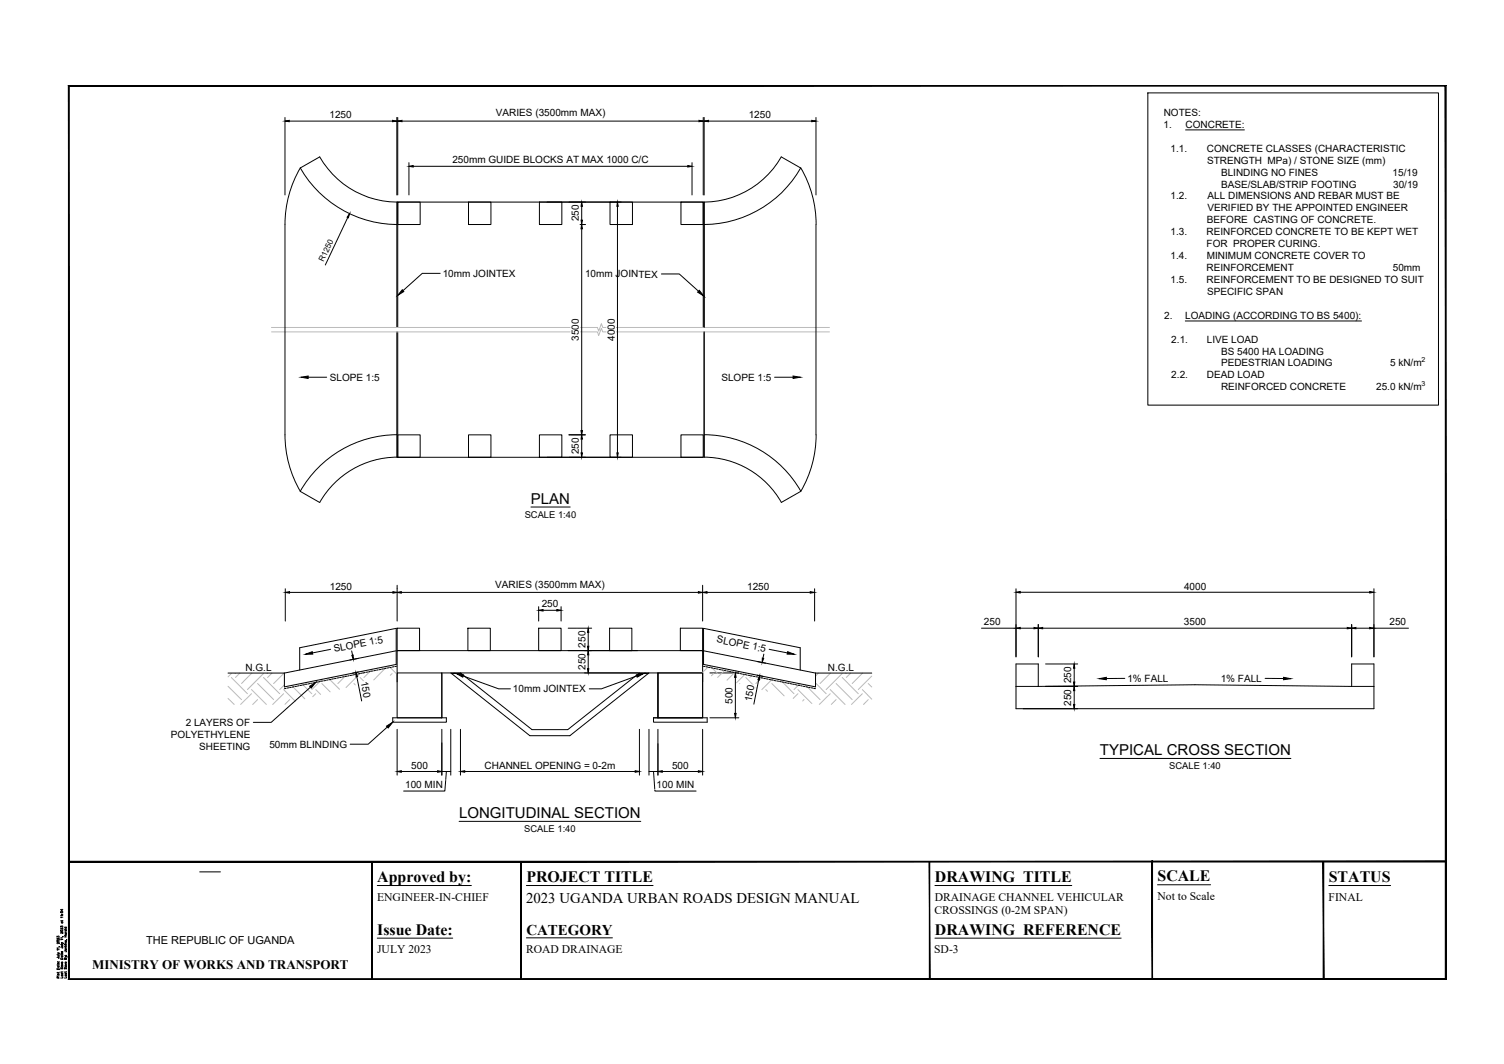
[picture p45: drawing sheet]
<svg xmlns="http://www.w3.org/2000/svg" width="420mm" height="297mm" viewBox="0 0 420 297" stroke-linecap="round" stroke-linejoin="round" font-family="sans-serif">
<defs><g id="words">
<g font-size="4.4">
<text x="105.4" y="246.2">Approved by:</text>
<text x="147.1" y="246.2">PROJECT TITLE</text>
<text x="261.2" y="246.2">DRAWING TITLE</text>
<text x="323.4" y="246">SCALE</text>
<text x="371.2" y="246.2">STATUS</text>
<text x="105.4" y="260.9">Issue Date:</text>
<text x="261.2" y="260.9">DRAWING REFERENCE</text>
</g>
<g font-size="4.2">
<text x="148.3" y="140.7">PLAN</text>
<text x="307.3" y="210.8">TYPICAL CROSS SECTION</text>
<text x="128.3" y="228.4">LONGITUDINAL SECTION</text>
<text x="147.1" y="260.9">CATEGORY</text>
</g>
<text font-size="4.1" x="147" y="252">2023 UGANDA URBAN ROADS DESIGN MANUAL</text>
<text font-size="3.6" x="25.7" y="270.5">MINISTRY OF WORKS AND TRANSPORT</text>
<g font-size="3.2">
<text x="105.4" y="251.4">ENGINEER-IN-CHIEF</text>
<text x="261.1" y="251.4">DRAINAGE CHANNEL VEHICULAR</text>
<text x="323.4" y="251.3">Not to Scale</text>
<text x="371.2" y="251.4">FINAL</text>
<text x="261.1" y="255.2">CROSSINGS (0-2M SPAN)</text>
<text x="105.4" y="266.1">JULY 2023</text>
<text x="147" y="266.1">ROAD DRAINAGE</text>
<text x="261" y="266.1">SD-3</text>
</g>
<text font-size="3.1" x="40.8" y="263.5">THE REPUBLIC OF UGANDA</text>
<g font-size="2.8">
<text x="92.1" y="33">1250</text>
<text x="138.5" y="32.5">VARIES (3500mm MAX)</text>
<text x="209.2" y="33">1250</text>
<text x="325" y="35.7">1.</text>
<text x="325.1" y="32.3">NOTES:</text>
<text x="331.2" y="35.7">CONCRETE:</text>
<text x="126.4" y="45.6">250mm GUIDE BLOCKS AT MAX 1000 C/C</text>
<text x="327" y="42.3">1.1.</text>
<text x="337.2" y="42.3">CONCRETE CLASSES (CHARACTERISTIC</text>
<text x="337.2" y="45.7">STRENGTH MPa) / STONE SIZE (mm)</text>
<text x="341.1" y="49">BLINDING NO FINES</text>
<text x="341.1" y="52.4">BASE/SLAB/STRIP FOOTING</text>
<text x="389" y="49">15/19</text>
<text x="389.2" y="52.4">30/19</text>
<text x="327" y="55.7">1.2.</text>
<text x="337.3" y="59">VERIFIED BY THE APPOINTED ENGINEER</text>
<text x="337.3" y="55.7">ALL DIMENSIONS AND REBAR MUST BE</text>
<text x="161.7" y="61.8" transform="rotate(-90 161.7 61.8)">250</text>
<text x="327" y="65.6">1.3.</text>
<text x="337.1" y="65.6">REINFORCED CONCRETE TO BE KEPT WET</text>
<text x="337.1" y="62.3">BEFORE CASTING OF CONCRETE.</text>
<text x="337.1" y="69">FOR PROPER CURING.</text>
<text x="123.7" y="77.3">10mm JOINTEX</text>
<text x="163.4" y="77.4">10mm JOINTEX</text>
<text x="327" y="72.3">1.4.</text>
<text x="337.1" y="75.7">REINFORCEMENT</text>
<text x="337.1" y="72.3">MINIMUM CONCRETE COVER TO</text>
<text x="389.1" y="75.7">50mm</text>
<text x="327" y="79">1.5.</text>
<text x="337.1" y="79">REINFORCEMENT TO BE DESIGNED TO SUIT</text>
<text x="337.2" y="82.3">SPECIFIC SPAN</text>
<text x="325.2" y="89">2.</text>
<text x="331.1" y="89">LOADING (ACCORDING TO BS 5400):</text>
<text x="161.7" y="95.2" transform="rotate(-90 161.7 95.2)">3500</text>
<text x="171.7" y="95.1" transform="rotate(-90 171.7 95.1)">4000</text>
<text x="327.2" y="95.7">2.1.</text>
<text x="337.1" y="95.7">LIVE LOAD</text>
<text x="341.1" y="99">BS 5400 HA LOADING</text>
<text x="92.1" y="106.3">SLOPE 1:5</text>
<text x="201.5" y="106.3">SLOPE 1:5</text>
<text x="327.2" y="105.6">2.2.</text>
<text x="337.1" y="105.6">DEAD LOAD</text>
<text x="341.1" y="102.3">PEDESTRIAN LOADING</text>
<text x="388.3" y="102.3">5 kN/m</text>
<text x="341.1" y="109">REINFORCED CONCRETE</text>
<text x="384.4" y="109">25.0 kN/m</text>
<text x="161.7" y="126.8" transform="rotate(-90 161.7 126.8)">250</text>
<text x="92.1" y="164.6">1250</text>
<text x="138.4" y="164">VARIES (3500mm MAX)</text>
<text x="208.7" y="164.6">1250</text>
<text x="330.8" y="164.6">4000</text>
<text x="151.3" y="169.6">250</text>
<text x="200.1" y="179.4" transform="rotate(11 200.1 179.4)">SLOPE 1:5</text>
<text x="274.9" y="174.6">250</text>
<text x="330.7" y="174.6">3500</text>
<text x="388.2" y="174.6">250</text>
<text x="93.4" y="182.1" transform="rotate(-11 93.4 182.1)">SLOPE 1:5</text>
<text x="163.5" y="180.8" transform="rotate(-90 163.5 180.8)">250</text>
<text x="68.6" y="187.4">N.G.L</text>
<text x="100.8" y="190.4" transform="rotate(78 100.8 190.4)">150</text>
<text x="163.5" y="187.1" transform="rotate(-90 163.5 187.1)">250</text>
<text x="231.3" y="187.4">N.G.L</text>
<text x="299.3" y="190.8" transform="rotate(-90 299.3 190.8)">250</text>
<text x="314.9" y="190.4" transform="rotate(-1 314.9 190.4)">1% FALL</text>
<text x="341" y="190.3">1% FALL</text>
<text x="143.3" y="193.3">10mm JOINTEX</text>
<text x="204.6" y="196.5" transform="rotate(-90 204.6 196.5)">500</text>
<text x="209.9" y="196" transform="rotate(-78 209.9 196)">150</text>
<text x="299.3" y="197" transform="rotate(-90 299.3 197)">250</text>
<text x="51.9" y="202.7">2 LAYERS OF</text>
<text x="47.7" y="206">POLYETHYLENE</text>
<text x="55.7" y="209.4">SHEETING</text>
<text x="75.3" y="208.8">50mm BLINDING</text>
<text x="114.9" y="214.6">500</text>
<text x="135.4" y="214.6">CHANNEL OPENING = 0-2m</text>
<text x="187.7" y="214.6">500</text>
<text x="113.2" y="220">100 MIN</text>
<text x="183.4" y="220">100 MIN</text>
</g>
<g font-size="2.6">
<text x="146.6" y="144.6">SCALE 1:40</text>
<text x="326.6" y="214.8">SCALE 1:40</text>
<text x="146.4" y="232.4">SCALE 1:40</text>
</g>
<text font-size="2.2" x="90.4" y="73.1" transform="rotate(-65 90.4 73.1)">R1250</text>
<g font-size="2">
<text x="397.1" y="101.1">2</text>
<text x="397.1" y="107.8">3</text>
</g>
</g></defs>
<!-- layer: Z-DETAIL-ANNO -->
<g fill="#fff" stroke="#fff" stroke-width=".28">
<path d="M144.3 137.1v8.7l19-8.7zM144.3 145.8l19-8.7v8.7z"/>
<path d="M99.1 224.8v10.8l109-10.8zM99.1 235.6l109-10.8v10.8z"/>
<path d="M289.2 207.2v8.2l89.3-8.2zM289.2 215.4l89.3-8.2v8.2z"/>
</g>
<path d="M148.3 141.5h11M307.3 211.7h53.3M128.3 229.3h50.7" fill="none" stroke="#000" stroke-width=".28"/>
<!-- layer: DIMS -->
<g fill="none" stroke="#000" stroke-width=".28">
<path d="M79.6 32.8v21.6M80.8 33.8h28.9M110.9 32.8v21.6M111.1 32.8v21.6M112.3 33.8h83M196.5 32.8v21.6M196.7 32.8v21.6M197.9 33.8h28.9M228 32.8v21.6M114.2 45.4v9M115.4 46.4h76.7M152.9 56.4h20.6"/>
<path d="M162.5 57.6v3.9M172.5 57.6v68.8M193.3 45.4v9M162.1 62.7h1.4M162.5 63.9v56.3M152.9 127.7h20.6M158.9 121.4h4.6M162.5 122.6v3.8M79.7 164.4v9M80.9 165.4h28.9M110.9 163.4v10M112.1 165.4h83"/>
<path d="M150.5 169.4v4M151.7 170.4h3.9M156.7 169.4v4M158.7 175.4h6.6M164.3 176.6v3.8M196.3 163.4v10M197.5 165.4h28.8M227.6 164.4v9M274.2 175.4h9.6M283.8 164.4v19M285 175.4h3.9M285 165.3h97.6"/>
<path d="M290.1 174.4v9M291.3 175.4h85.1M377.6 174.4v9M378.8 175.4h3.8M383.8 175.4h9.7M383.8 164.4v19M98.2 181.7l.3 1.2M99.7 188.9l1.3 6.8M100.1 183.8l-2.4 .5M100.1 187.6l-1.6 .3M158.7 181.6h19.4M163.3 187.9h15"/>
<path d="M164.3 182.8v3.9M198.3 187.9h8.1M205.4 189.1v10.1M211.5 184.7l2.4 .5M211.5 188.5l1.7 .3M211.9 189.8l-1.3 6.8M213.4 182.6l-.3 1.2M285.8 197.9h15.3M292.1 191.6h9M292.1 185.4h9M300.1 186.5v3.9M300.1 192.8v3.9"/>
<path d="M110.9 203.6v12.8M112.1 215.4h10.1M123.4 215.4h2.5M123.4 203.6v12.8M124.7 215.4l-.4 5.4h-11.5M125.9 203.6v12.8M128.6 203.6v12.8M129.8 215.4h47.6M178.6 203.6v12.8M181.3 215.4h2.5M181.3 203.6v12.8M182.6 215.4l.4 5.4h11.5"/>
<path d="M183.8 203.6v12.8M185 215.4h10.1M196.3 203.6v12.8M198.3 200.4h8.1"/>
</g>
<g fill="#000" stroke="#000" stroke-width=".28">
<path d="M79.6 33.8l1.2-.2v.4zM109.7 33.6l1.2 .2-1.2 .2zM111.1 33.8l1.2-.2v.4zM195.3 33.6l1.2 .2-1.2 .2zM196.7 33.8l1.2-.2v.4zM226.8 33.6l1.2 .2-1.2 .2zM114.2 46.4l1.2-.2v.4zM162.5 56.4l.2 1.2h-.4zM172.5 56.4l.2 1.2h-.4zM192.1 46.2l1.2 .2-1.2 .2zM162.5 62.7l.2 1.2h-.4zM162.3 61.5h.4l-.2 1.2z"/>
<path d="M162.3 120.2h.4l-.2 1.2zM162.5 121.4l.2 1.2h-.4zM162.3 126.4h.4l-.2 1.3zM172.3 126.4h.4l-.2 1.3zM79.7 165.4l1.2-.2v.4zM109.8 165.2l1.1 .2-1.1 .2zM110.9 165.4l1.2-.2v.4zM150.5 170.4l1.2-.2v.4zM155.6 170.2l1.1 .2-1.1 .2zM164.3 175.4l.2 1.2h-.4zM195.1 165.2l1.2 .2-1.2 .2zM196.3 165.4l1.2-.2v.4z"/>
<path d="M226.3 165.2l1.3 .2-1.3 .2zM283.8 175.4l1.2-.2v.3zM283.8 165.3l1.2-.2v.5zM288.9 175.2l1.2 .2-1.2 .1zM290.1 175.4l1.2-.2v.3zM376.4 175.2l1.2 .2-1.2 .1zM377.6 175.4l1.2-.2v.3zM382.6 175.2l1.2 .2-1.2 .1zM382.6 165.1l1.2 .2-1.2 .3zM98.3 183l.4-.1v1.2zM99.4 187.7l.5 1.2-.4 .1zM164.3 181.6l.2 1.2h-.4z"/>
<path d="M164.1 186.7h.4l-.2 1.2zM164.1 180.4h.4l-.2 1.2zM205.4 187.9l.2 1.2h-.4zM205.2 199.2h.4l-.2 1.2zM212.2 188.6v1.3l-.5-.1zM213 183.7l.3 .1-.4 1.1zM300.1 191.6l.2 1.2h-.4zM299.9 196.7h.4l-.2 1.2zM300.1 185.4l.2 1.1h-.4zM299.9 190.4h.4l-.2 1.2zM110.9 215.4l1.2-.2v.4zM122.2 215.2l1.2 .2-1.2 .2z"/>
<path d="M128.6 215.4l1.2-.2v.4zM177.4 215.2l1.2 .2-1.2 .2zM183.8 215.4l1.2-.2v.4zM195.1 215.2l1.2 .2-1.2 .2z"/>
</g>
<g fill="#fff" stroke="#fff" stroke-width=".28">
<path d="M138.4 30.2v3.1l30.8-3.1zM138.4 33.3l30.8-3.1v3.1z"/>
<path d="M92.1 30.8v2.5l6.2-2.5zM92.1 33.3l6.2-2.5v2.5z"/>
<path d="M209.2 30.8v2.5l6.2-2.5zM209.2 33.3l6.2-2.5v2.5z"/>
<path d="M169.5 88.8v6.5h2.4zM169.5 88.8h2.4v6.5z"/>
<path d="M126.3 43.4v2.5l55-2.5zM126.3 45.9l55-2.5v2.5z"/>
<path d="M159.5 88.8v6.4h2.5zM159.5 88.8h2.5v6.4z"/>
<path d="M159.5 122.1v4.8h2.5zM159.5 122.1h2.5v4.8z"/>
<path d="M159.5 57.1v4.9h2.5zM159.5 57.1h2.5v4.9z"/>
<path d="M138.2 161.8v3l30.9-3zM138.2 164.8l30.9-3v3z"/>
<path d="M161.3 182.3v4.9h2.5zM161.3 182.3h2.5v4.9z"/>
<path d="M92.2 162.4v2.4l6.2-2.4zM92.2 164.8l6.2-2.4v2.4z"/>
<path d="M187.6 212.4v2.4l4.9-2.4zM187.6 214.8l4.9-2.4v2.4z"/>
<path d="M183.5 217.8v2.5l10.4-2.5zM183.5 220.3l10.4-2.5v2.5z"/>
<path d="M202.4 191.7v4.8h2.5zM202.4 191.7h2.5v4.8z"/>
<path d="M151.2 167.4v2.4l4.8-2.4zM151.2 169.8l4.8-2.4v2.4z"/>
<path d="M161.3 176.1v4.8h2.5zM161.3 176.1h2.5v4.8z"/>
<path d="M135.3 212.4v2.4l36.6-2.4zM135.3 214.8l36.6-2.4v2.4z"/>
<path d="M114.8 212.4v2.4l4.8-2.4zM114.8 214.8l4.8-2.4v2.4z"/>
<path d="M113.3 217.8v2.5l10.4-2.5zM113.3 220.3l10.4-2.5v2.5z"/>
<path d="M100.6 190.5l3.3 4.1-1-4.5zM100.6 190.5l3.3 4.1-2.4 .5z"/>
<path d="M208.9 162.4v2.4l6.1-2.4zM208.9 164.8l6.1-2.4v2.4z"/>
<path d="M208.7 190.9l-.9 4.6 2.4 .4zM208.7 190.9l2.4 .5-.9 4.5z"/>
<path d="M330.7 172.4v2.4l6.3-2.4zM330.7 174.8l6.3-2.4v2.4z"/>
<path d="M274.7 172.4v2.4l4.9-2.4zM274.7 174.8l4.9-2.4v2.4z"/>
<path d="M388.1 172.4v2.4l4.8-2.4zM388.1 174.8l4.8-2.4v2.4z"/>
<path d="M330.6 162.4v2.4l6.4-2.4zM330.6 164.8l6.4-2.4v2.4z"/>
<path d="M297.1 192.3v4.9h2.4zM297.1 192.3h2.4v4.9z"/>
<path d="M297.1 186v4.9h2.4zM297.1 186h2.4v4.9z"/>
</g>
<!-- layer: BWK - EXISTING -->
<g fill="none" stroke="#000" stroke-width=".28">
<path d="M320.7 25.9h81.2v87.2h-81.2zM83.9 46.9a31.4 31.4 0 0 0 27 15.8M83.9 46.9l5.4-3.1a25 25 0 0 0 21.6 12.6M83.9 46.9a31.3 31.3 0 0 0-4.3 15.8M110.9 56.4v35M111.1 56.4h6.3v6.3h-6.3zM111.1 56.4v35M111.1 56.4h85.4v35M130.9 56.4h6.2v6.3h-6.2zM150.7 56.4h6.3v6.3h-6.3zM170.4 56.4h6.3v6.3h-6.3zM190.2 56.4h6.3v6.3h-6.3z"/>
<path d="M196.7 56.4v35M223.7 46.9a31.3 31.3 0 0 1-27 15.8M223.7 46.9l-5.4-3.1a25 25 0 0 1-21.6 12.6M223.7 46.9a31.3 31.3 0 0 1 4.3 15.8M79.6 62.7v58.7a31.3 31.3 0 0 0 4.3 15.8M123 76.3h-5l-5.4 4.8M184.8 76.5h5l5.3 4.8M228 62.7v58.7M110.9 92.7v35M111.1 92.7v35h85.4M196.7 92.7v35M86.1 105.3h5.2"/>
<path d="M216.4 105.3h5.2M83.9 137.2l5.4 3.1M110.9 121.4a31.3 31.3 0 0 0-27 15.7M110.9 127.6a25 25 0 0 0-21.6 12.6M111.1 121.4h6.3v6.3h-6.3zM130.9 121.4h6.2v6.3h-6.2zM150.7 121.4h6.3v6.3h-6.3zM170.4 121.4h6.3v6.3h-6.3zM190.2 121.4h6.3v6.3h-6.3zM196.7 127.6a25 25 0 0 1 21.6 12.6M196.7 121.4a31.3 31.3 0 0 1 27 15.7M223.7 137.2l-5.4 3.1"/>
<path d="M228 121.4a31.3 31.3 0 0 1-4.3 15.8M110.9 175.4h6.3v6.2h-6.3zM130.7 175.4h6.3v6.2h-6.3zM150.5 175.4h6.2v6.2h-6.2zM170.3 175.4h6.2v6.2h-6.2zM190.1 175.4h6.2v6.2h-6.2zM79.9 192.2l-.5 .1M80.7 192l-.5 .1M81.4 191.9l-.5 .1M82.1 191.7l-.5 .1M82.9 191.6l-.5 .1M83.6 191.4l-.5 .1"/>
<path d="M84.3 191.3l-.5 .1M85.1 191.1l-.5 .1M85.8 191l-.5 .1M86.6 190.8l-.6 .2M86.7 191.8l-10.9 9.9h-5M87.3 190.7l-.5 .1M88 190.5l-.5 .2M88.8 190.4l-.5 .1M89.5 190.2l-.5 .2M90.2 190.1l-.5 .1M91 190l-.5 .1M91.7 189.8l-.5 .1"/>
<path d="M92.4 181.3l-5.1 1M92.4 189.7l-.5 .1M93.2 189.5l-.5 .1M93.9 189.4l-.5 .1M94.6 189.2l-.5 .1M95.4 189.1l-.5 .1M96.1 188.9l-.5 .1M96.8 188.8l-.5 .1M97.6 188.6l-.5 .2M98.3 188.5l-.5 .1M99 188.3l-.5 .2M99.8 188.2l-.5 .1"/>
<path d="M100.5 188l-.5 .2M101.2 187.9l-.5 .1M102 187.7l-.5 .2M102.7 187.6l-.5 .1M103.4 187.4l-.4 .2M104.2 187.3l-.5 .1M104.9 187.1l-.5 .2M105.6 187l-.4 .1M106.4 186.9l-.5 .1M107.1 186.7l-.5 .1M107.9 186.6l-.5 .1M108.6 186.4l-.5 .1"/>
<path d="M109.3 186.3l-.4 .1M110.1 186.1l-.5 .1M110.7 181.7l-31.3 6.2v3.9l31.3-6.3v-10.1l-27 5.4v6.3M110.8 186l-.5 .1M110.9 187.9h12.5v12.5h-12.5zM110.9 190.4v-8.8h85.4v8.8M125.9 187.9l22.1 17.5h11.2l22.1-17.5M126.1 187.9h2.6M126.1 188h2.7M128.6 187.9l20 15.8h10l20-15.8M129.4 188.7l9.9 3.6h3.3M177.9 188.7l-9.9 3.6h-3.4"/>
<path d="M178.4 188h2.7M178.5 187.9h2.7M183.8 187.9h12.5v12.5h-12.5zM196.5 186l.4 .1M196.5 181.7l31.3 6.2v3.9l-31.3-6.3v-10.1l27 5.4v6.3M197.2 186.1l.5 .1M197.9 186.3l.5 .1M198.7 186.4l.4 .1M199.4 186.6l.5 .1M200.1 186.7l.5 .1M200.9 186.9l.5 .1M201.6 187l.5 .1"/>
<path d="M202.3 187.1l.5 .2M203.1 187.3l.5 .1M203.8 187.4l.5 .2M204.5 187.6l.5 .1M205.3 187.7l.5 .2M206 187.9l.5 .1M206.7 188l.5 .2M207.5 188.2l.5 .1M208.2 188.3l.5 .2M208.9 188.5l.6 .1M209.7 188.6l.5 .2M210.4 188.8l.5 .1"/>
<path d="M211.1 188.9l.6 .1M211.9 189.1l.5 .1M212.6 189.2l.5 .1M213.3 189.4l.6 .1M214.1 189.5l.5 .1M214.8 189.7l.5 .1M214.9 181.3l5 1M215.5 189.8l.6 .1M216.3 190l.5 .1M217 190.1l.5 .1M217.8 190.2l.5 .2M218.5 190.4l.5 .1"/>
<path d="M219.2 190.5l.5 .2M220 190.7l.5 .1M220.7 190.8l.5 .2M221.4 191l.5 .1M222.2 191.1l.5 .1M222.9 191.3l.5 .1M223.7 191.4l.4 .1M224.4 191.6l.5 .1M225.1 191.7l.5 .1M225.9 191.9l.4 .1M226.6 192l.5 .1M227.3 192.2l.5 .1"/>
<path d="M283.8 191.6h6.3M290.1 191.6v-6.2h-6.3v12.5h100v-12.5h-6.2v6.2M290.1 191.6l43.7-.4 43.8 .4M314.2 189.4h-5.1M353.4 189.4h5.2M377.6 191.6h6.2M108.2 203l-5.3 4.8h-5.1M123.4 200.4h1.3v1.2h-15v-1.2h13.7v-12.5h60.4v12.5h13.8v1.2h-15v-1.2h1.2"/>
</g>
<!-- layer: 0 -->
<path d="M97.1 60.7l-6.2 13.3M63.7 187.9h15.7M227.8 187.9h15.7M55.8 243.4h5.8" fill="none" stroke="#000" stroke-width=".28"/>
<path d="M91.6 66.3l-2.8 6.1 1.8 .9zM91.6 66.3l1.9 .9-2.9 6.1z" fill="#fff" stroke="#fff" stroke-width=".28"/>
<path d="M97.6 59.7l-.3 1.1-.3-.2z" fill="#000" stroke="#000" stroke-width=".28"/>
<g fill="none" stroke="#bababa" stroke-width=".28">
<path d="M75.8 92.7h91.1l.3 1 .8-2.1 .4 1.1h63.3M75.8 91.4h91.1l.3 1 .8-2 .4 1h63.3M63.7 195l1.7 1.7M63.7 191.6l3.8 3.7M64.6 188l-.9 1M64.6 189.1l4.5 4.6M65.6 187.9l.2 .1M67 187.9l-1.2 1.2M70.3 193.7l-3.1 3M70.3 192.5l4.1 4.2M70.3 187.9l-2.8 2.9M72 195.3l-1.4 1.4"/>
<path d="M72 190.8l4.4 4.5M73.6 188l-4.5 4.5M73.6 189.1l4.5 4.6M74.7 187.9v.1M76 187.9l-1.3 1.2M79.2 193.7l-3 3M79.2 192.5l3.3 3.3M79.4 187.9l-3 2.9M79.4 191.2l-1.3 1.3M80.9 195.3l-1.3 1.3M81.4 191.3l3.8 3.8M84.2 190.8l2.9 2.9"/>
<path d="M85.8 190.5l-.4 .3M88.2 193.7l-.8 .8M88.2 192.5l1.4 1.4M89.9 190.8l2.3 2.4M90 189.6l-2.9 2.9M91.7 189.3l3.2 3.1M92.8 189.1h-.1M97 188.2l-2.6 2.6M98.9 190.8l.4 .4M100.6 188l-3.9 3.9M100.6 189.1l1.3 1.4M101.1 187.4l.6 .6"/>
<path d="M104 186.8l-2.3 2.3M107.9 186.3l-3.5 3.5M108.6 185.9l2.1 2.1M109.5 188l-.5 .5M197.7 186.3l-1.4 1.4M198.3 185.8l2.2 2.2M199.4 188l-.7 .7M202.8 186.8l-2.3 2.3M205.7 187.3l-2.6 2.6M206.7 190.8v.1M208.4 188l-2.6 2.6M208.4 189.1l2.9 3"/>
<path d="M210.3 188.2l-.8 .9M213.2 188.8l-2.1 2M213.9 192.5l.5 .5M215.6 190.8l3.5 3.5M216 189.4l-3.2 3.1M218 189.8l3.8 3.9M220.6 190.3l-.5 .5M222.9 193.7l-1.3 1.3M222.9 192.5l3.9 3.9M223.5 190.9l-1.7 1.6M224.6 195.3l-.4 .4M224.9 191.2l4.2 4.1"/>
<path d="M227.8 190.7l3 3M228.6 187.9l-.8 .9M231.9 193.7l-3 3M231.9 192.5l4.2 4.2M232 187.9l-2.9 2.9M233.6 195.3l-1.4 1.4M233.6 190.8l4.5 4.5M235.3 188l-4.5 4.5M235.3 189.1l4.5 4.6M236.3 187.9l.1 .1M237.6 187.9l-1.2 1.2M240.9 193.7l-3 3"/>
<path d="M240.9 192.5l2.6 2.7M241 187.9l-2.9 2.9M242.6 195.3l-1.4 1.4M242.6 190.8l.9 1M243.5 188.8l-3.7 3.7"/>
</g>
<!-- layer: BWK - EXISTING -->
<path d="M112.4 80.9l.4 .5-1.7 1.1zM195.4 81.1l1.2 1.6-1.7-1.1zM84.1 105.3l2-.3v.6zM221.6 105l2 .3-2 .3zM86.5 191.6l1.7-1.1-1.3 1.6zM85.3 182.7l1.9-.8 .2 .7zM127.5 188l2 .4-.2 .6zM177.8 188.4l2-.4-1.8 1zM220 181.9l1.9 .8-2-.1zM307.1 189.5l2-.4v.7zM358.6 189.1l2 .4-2 .3zM108 202.7l1.7-1.1-1.3 1.6z" fill="#000" stroke="#000" stroke-width=".28"/>
<!-- layer: A3 Titlle Block -->
<g fill="#000" stroke="#000" stroke-width=".28">
<path d="M19.2 240.4v.3l384.7-.3zM19.2 240.7l384.7-.3v.3z"/>
<path d="M103.8 240.6l.2 32.8zM103.8 240.6l.2 32.8z"/>
<path d="M145.5 240.6l.1 32.8zM145.5 240.6l.1 32.8z"/>
<path d="M259.6 240.6l.1 32.8zM259.6 240.6l.1 32.8z"/>
<path d="M321.8 240.3l.2 32.9v-32.9zM321.8 240.3l.2 32.9h-.2z"/>
<path d="M369.6 240.6l.2 32.8v-32.8zM369.6 240.6l.2 32.8h-.2z"/>
<path d="M19.2 273.3v.2l384.7-.2zM19.2 273.5l384.7-.2v.2z"/>
<path d="M403.8 24v249.4h.2zM404 23.8v249.6l-.2-249.4zM19.3 24h384.5l.2-.2zM19.1 23.8h384.9l-384.7 .2zM19.1 23.8l.2 249.5v-249.3zM19.1 23.8l.2 249.5-.2 .2zM19.1 273.5l384.8-.2h-384.6zM19.1 273.5l384.8-.2v.2z"/>
</g>
<g fill="none" stroke="#000" stroke-width=".28">
<path d="M19.2 23.9h384.7v249.5h-384.7zM17 258.8v-.3l.2 .2 .2-.2 .2 .1-.2 .3M17.1 257v.2M17.1 257.4h.5M17.1 255.3h.1M17.3 257.4l-.2 .1a.22 .22 0 0 0 .2 .3 .22 .22 0 0 0 .3-.3l-.1-.1M17.3 253.8v.4l-.3-.3h.6M17.5 255.3h.1M17.6 259.1v.3l-.6-.3 .1 .3M17.6 256.9l-.6 .2M17.6 256.1h-.6v.1M17.6 255.6h-.6v.1"/>
<path d="M18 259.4h.6M18 258.9h.6M18.2 259.7h.4M18.3 259.7l-.1 .2 .2 .1 .2-.1-.1-.2M18.3 258.9h-.1a.21 .21 0 0 0 .1 .3 .21 .21 0 0 0 .3-.1l-.1-.2M105.4 247.2h26.3M147.1 247.2h35.3M261.2 247.2h38.2M323.4 247h14.8M371.2 247.2h17.3M15.9 267.3h.6l-.2 .3M15.9 261.6v-.2l.3 .1 .2-.2 .1 .2-.1 .2"/>
<path d="M15.9 272.4h.6M15.9 266.5h.6M15.9 270.4l.6-.1v.4h-.6zM16.1 268.5h.1M16.1 265.9l.4 .2-.4 .2M16.1 269.3v.2M16.1 271.4v.2M16.1 269.7h.4M16.1 266.8h.4M16.2 269.7l-.1 .1a.22 .22 0 0 0 .2 .3 .22 .22 0 0 0 .2-.3v-.1M16.2 273l-.2-.4-.1 .4h.6M16.4 266.8l.1 .3h-.4"/>
<path d="M16.5 268.7a.21 .21 0 0 1-.1 .4 .21 .21 0 0 1-.3-.3l.2-.1v.4M16.5 268.5h.1M16.5 264.3h.2M16.5 271.4l-.6 .2M16.5 269.3l-.6 .1M16.5 266.1l.2 .2M16.5 265.1h-.6l.1 .2M16.5 264.7h-.6l.1 .1M16.5 263.1v.4l-.5-.4-.1 .2 .2 .2M16.5 261.9v.4l-.5-.4 .1 .4M17 267.5l.4-.1 .2 .4h-.6zM17 264.4h.5v.3h-.2"/>
<path d="M17 263.7h.6M17 270.1v.4h.1l.4-.4v.4M17.1 269l.5 .2-.5 .2M17.1 265.7h.1M17.1 263.1l.5 .2-.5 .1M17.1 272.2h.5M17.1 266.4v.2M17.1 271.3v.2M17.1 269.6h.5M17.1 266.9h.5M17.1 263.9h.5M17.3 272.2v.3l.3-.1-.1-.2"/>
<path d="M17.3 271.7l-.1 .3 .3-.3v.3M17.3 269.6l-.2 .1a.22 .22 0 0 0 .2 .2 .22 .22 0 0 0 .3-.2l-.1-.1M17.3 266.9v.3l.3-.1-.1-.2M17.4 263.9l.1 .3h-.4M17.5 268.5l-.1 .4-.3-.2 .2-.2v.4M17.5 265.9v.3l-.4-.2 .2-.1v.3M17.5 265.7h.1M17.5 261.4l.2 .1M17.6 272.7v.3h-.6M17.6 271.3l-.6 .1M17.6 266.4l-.6 .2M17.6 263.3l.2 .2"/>
<path d="M17.6 262.3h-.6v.1M17.6 261.8h-.6v.1M17.6 260.2v.4l-.6-.3 .1 .3M18 265.5h.5l-.1 .3M18 263.7h.1M18 264.2h.6M18 261.6h.6M18 261.1h.6M18.1 270.1v.4l.2-.3h.3l-.1 .3M18.2 269l.4 .2-.4 .2M18.2 266.8l.4 .2-.4 .2M18.2 266.7h.1"/>
<path d="M18.2 260.1l.2 .3M18.2 272.2h.4M18.2 269.6h.4M18.2 263.7h.4M18.2 271.3v.2M18.2 264.7h.4M18.2 263.9l.3 .3M18.2 263.5h.4M18.2 260.4h.4M18.3 272.2h-.1a.21 .21 0 0 0 .1 .3 .21 .21 0 0 0 .3-.1l-.1-.2M18.3 271.7l-.1 .3 .4-.3-.1 .3M18.3 269.6l-.1 .3h.2h.2l-.1-.3"/>
<path d="M18.3 267.6l.3-.1v.3h-.6v-.4l.2 .1 .1 .3M18.3 262.6l-.1 .3 .3-.3v.3M18.3 261.1v.5M18.5 268.5l-.1 .4-.2-.3 .2-.1v.4M18.5 264.9l.1 .3-.2 .1-.2-.3 .2-.1v.4M18.5 260.5l.1 .1a.21 .21 0 0 1-.1 .3 .21 .21 0 0 1-.3-.1l.2-.3v.4M18.6 272.7v.3h-.6M18.6 271.3l-.6 .1M18.6 267l.2 .2M18.5 266.7h.1M18.6 264.4h-.4l.1 .3M18.6 263.1l-.4 .1 .1 .3"/>
<path d="M18.6 262.3l.1 .1M18.6 263.8l-.2 .3M105.4 261.9h21.1M147.1 261.8h24M261.2 261.9h52"/>
<circle cx="17.2" cy="254.6" r=".27"/>
<circle cx="17.2" cy="259.8" r=".27"/>
<circle cx="16.2" cy="262.7" r=".29"/>
<circle cx="16.3" cy="272" r=".21"/>
</g>
<!-- layer: Z-NOTES -->
<path d="M331.2 36.3h16.4M331.1 89.6h49.3" fill="none" stroke="#000" stroke-width=".28"/>
<use href="#words"/>
</svg>
